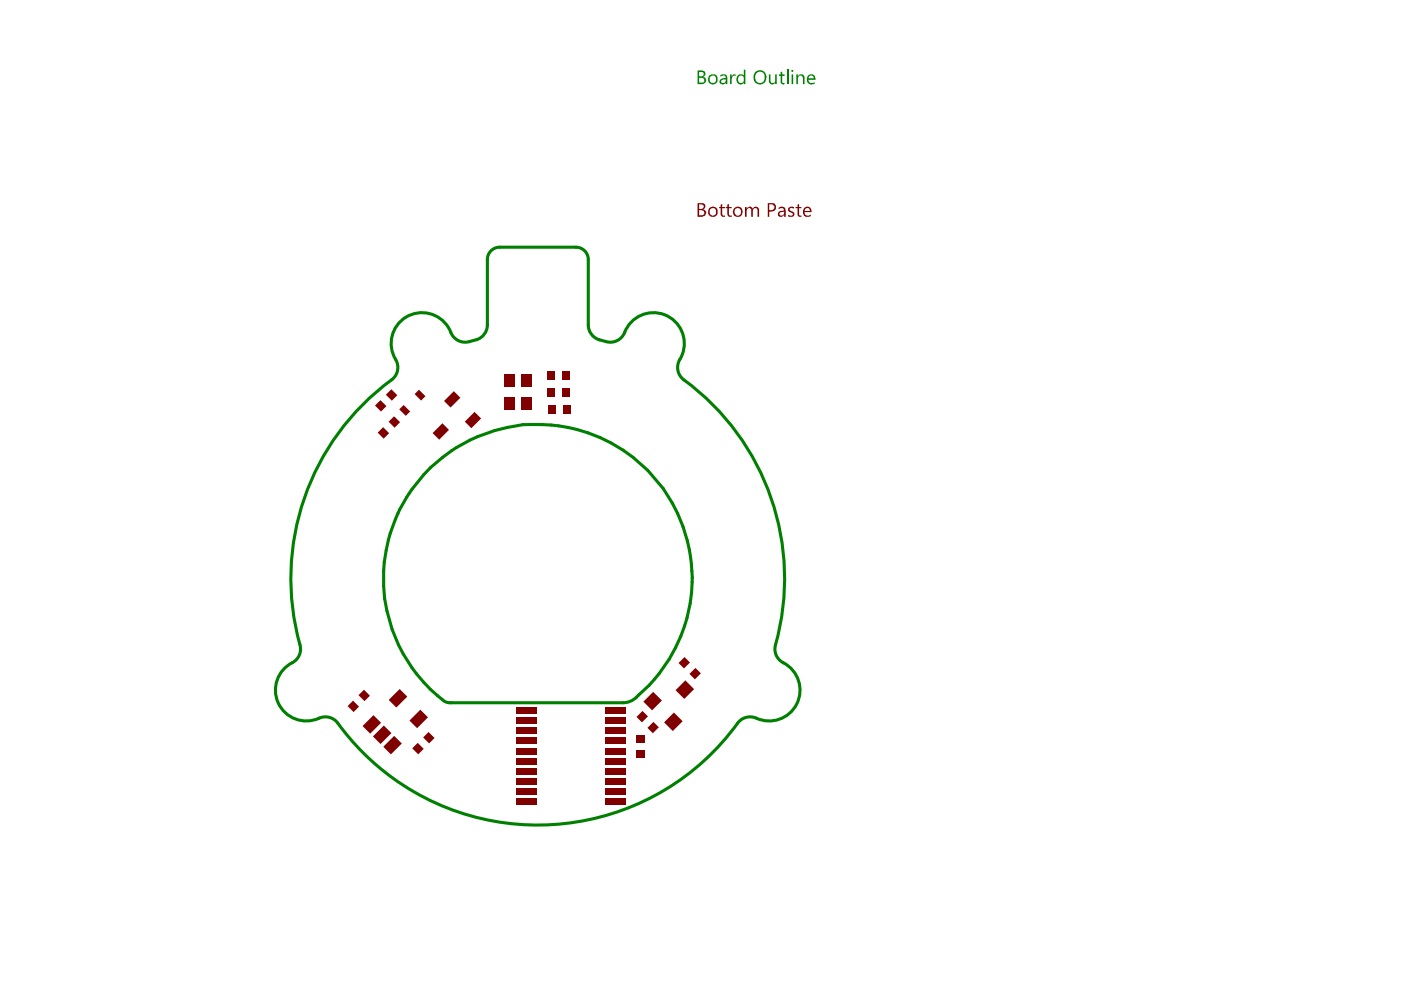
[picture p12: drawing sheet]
<svg xmlns="http://www.w3.org/2000/svg" width="297mm" height="210mm" viewBox="0 0 297 210" stroke-linecap="round" stroke-linejoin="round" font-family="sans-serif">
<path d="M103.3 55v13.9M105.9 52.4h16.2M124.7 55v13.9M132.1 149h-36.7M134.9 147.8a32.7 32.7 0 0 0-12.1-56.6 32.7 32.7 0 0 0-39.7 42.2 32.7 32.7 0 0 0 10.7 14.9" fill="none" stroke="#008000" stroke-width=".65"/>
<g fill="#008000">
<path d="M154.8 15.8h.3v.4l.4-.4h.5v.3l-.4-.1-.4 .4-.1 1.4h-.3z"/>
<path d="M163 15.8h.4v1.1a.51 .51 0 0 0 .4 .7 .51 .51 0 0 0 .5-.6v-1.2h.4v2h-.4v-.3a.71 .71 0 0 1-.8 .4 .71 .71 0 0 1-.5-.9z"/>
<path d="M165.5 15.3l.3-.1v.6h.5v.3h-.5v1.2a.29 .29 0 0 0 .2 .3 .29 .29 0 0 0 .3 0v.2l-.1 .1h-.3l-.4-.3v-1.5h-.3v-.3h.3z"/>
<path d="M148.2 15.3v.9h.4a.47 .47 0 0 0 .6-.5 .47 .47 0 0 0-.6-.4zM148.2 16.5v1h.5a.51 .51 0 0 0 .6-.5 .51 .51 0 0 0-.7-.5zM147.9 14.9h.9a.72 .72 0 0 1 .8 .6 .72 .72 0 0 1-.5 .8 .75 .75 0 0 1 .6 .9 .75 .75 0 0 1-.8 .6h-1z"/>
<path d="M150.4 16.8a.76 .76 0 0 0 1.5 0 .76 .76 0 0 0-1.5 0zM150.3 16.1a1.07 1.07 0 0 1 1.4-.2 1.07 1.07 0 0 1 .3 1.5 1.07 1.07 0 0 1-1.4 .4 1.11 1.11 0 0 1-.3-1.7z"/>
<path d="M153 17a.44 .44 0 0 0 .2 .6 .44 .44 0 0 0 .6-.3l.1-.5zM152.7 15.9a.94 .94 0 0 1 1.5 .4v1.5h-.3v-.3a.68 .68 0 0 1-1 .3 .68 .68 0 0 1-.2-1l1.2-.4a.68 .68 0 0 0-1.2-.1z"/>
<path d="M156.4 16a1 1 0 0 1 1.3 0v-1.2h.3v3h-.3v-.3a.88 .88 0 0 1-1.2 .3 .88 .88 0 0 1-.3-1.2zM156.6 16.3a.8 .8 0 0 0-.1 .9 .8 .8 0 0 0 .9 .4l.2-.2 .1-.8a.59 .59 0 0 0-.4-.6 .59 .59 0 0 0-.7 .3z"/>
<path d="M160.3 15.6a1.25 1.25 0 0 0-.1 1.3 1.25 1.25 0 0 0 1.2 .7 1.3 1.3 0 0 0 .2-2.2 .94 .94 0 0 0-1.3 .2zM160 15.4l.1-.1a1.48 1.48 0 0 1 2.4 .8 1.48 1.48 0 0 1-1.8 1.7 1.63 1.63 0 0 1-.7-2.4z"/>
</g>
<path d="M167 14.8v3" fill="none" stroke="#008000" stroke-width=".33"/>
<g fill="#008000">
<path d="M168.8 15.8h.4v.3a.77 .77 0 0 1 .9-.3 .77 .77 0 0 1 .5 .8v1.2h-.4v-1.1a.55 .55 0 0 0-.5-.7 .55 .55 0 0 0-.5 .7v1.1h-.4z"/>
<path d="M167.8 15.1a.22 .22 0 0 1 .4 0 .22 .22 0 0 1-.4 0zM167.8 15.8h.4v2h-.4z"/>
<path d="M171.5 16.3l-.1 .3h1.2a.59 .59 0 0 0-.4-.6 .59 .59 0 0 0-.7 .3zM171.2 16.1a.95 .95 0 0 1 1.2-.3 .95 .95 0 0 1 .5 1.1h-1.5a.79 .79 0 0 0 .5 .7 .79 .79 0 0 0 .8-.2v.3a1.06 1.06 0 0 1-1.4-.1 1.06 1.06 0 0 1-.1-1.4z"/>
</g>
<path d="M105.9 52.4a2.61 2.61 0 0 0-2.6 2.6M122.1 52.4a2.61 2.61 0 0 1 2.6 2.6M95.6 70.5a6.5 6.5 0 0 0-9-3.5 6.5 6.5 0 0 0-2.7 9.2 3.3 3.3 0 0 1-.9 4.3 52.4 52.4 0 0 0-19.3 56.9 3.3 3.3 0 0 1-1.8 3.1 6.6 6.6 0 0 0-2.7 9 6.6 6.6 0 0 0 9.1 2.6 3.3 3.3 0 0 1 3.3 1.2M103.3 68.9a3.6 3.6 0 0 1-3.4 3.4 3.3 3.3 0 0 1-4.3-1.8M124.7 68.9a3.7 3.7 0 0 0 3.4 3.4 3.3 3.3 0 0 0 4.3-1.8M132.4 70.5a6.5 6.5 0 0 1 9-3.5 6.5 6.5 0 0 1 2.7 9.2 3.3 3.3 0 0 0 .9 4.3 52.4 52.4 0 0 1 19.3 56.9 3.3 3.3 0 0 0 1.8 3.1 6.6 6.6 0 0 1 2.7 9 6.6 6.6 0 0 1-9 2.6 3.3 3.3 0 0 0-3.4 1.2 52.4 52.4 0 0 1-84.8 0M93.8 148.3l.6 .5 1 .2M134.9 147.8l-1.3 .9-1.5 .3" fill="none" stroke="#008000" stroke-width=".65"/>
<g fill="#800000">
<path d="M152.8 43.4l.3-.2v.7h.6v.2h-.6v1.4l.2 .2 .4-.1v.4h-.2a.56 .56 0 0 1-.7-.6v-1.3h-.3v-.2h.3z"/>
<path d="M154.2 43.4l.3-.2v.7h.6v.2h-.6v1.4l.2 .2 .4-.1v.4h-.6l-.3-.4v-1.5h-.3v-.2h.3z"/>
<path d="M158 43.9h.3v.3a.74 .74 0 0 1 .6-.4 .74 .74 0 0 1 .7 .4 .7 .7 0 0 1 .9-.4 .7 .7 0 0 1 .4 .8v1.4h-.3v-1.3a.51 .51 0 0 0-.5-.6 .51 .51 0 0 0-.5 .6v1.3h-.3v-1.3a.48 .48 0 0 0-.4-.6 .48 .48 0 0 0-.5 .5l-.1 1.4h-.3z"/>
<path d="M167.1 44.1a1.06 1.06 0 0 1 1.2-.2v.3l-.2-.1a.4 .4 0 0 0-.7 .2 .4 .4 0 0 0 .5 .5 .62 .62 0 0 1 .5 .8 .62 .62 0 0 1-.9 .4l-.4-.1v-.3l.4 .1a.38 .38 0 0 0 .6-.2 .38 .38 0 0 0-.5-.4l-.5-.4z"/>
<path d="M169.1 43.4l.3-.2v.7h.5v.2h-.5v1.2a.31 .31 0 0 0 .1 .4 .31 .31 0 0 0 .4-.1v.4h-.5l-.3-.4v-1.5h-.4v-.2h.4z"/>
<path d="M148.2 43.3v1h.4a.5 .5 0 0 0 .6-.5 .5 .5 0 0 0-.6-.5zM148.2 44.6v1h.5a.55 .55 0 0 0 .6-.5 .55 .55 0 0 0-.7-.5zM147.9 43.1h.9a.68 .68 0 0 1 .8 .5 .68 .68 0 0 1-.5 .8 .79 .79 0 0 1 .6 .9 .79 .79 0 0 1-.8 .7h-1z"/>
<path d="M150.6 44.4a.8 .8 0 0 0 0 1 .8 .8 0 0 0 1 .2 .95 .95 0 0 0-.5-1.5zM150.3 44.1h.1a1.06 1.06 0 0 1 1.7 .4 1.06 1.06 0 0 1-1 1.5 1.15 1.15 0 0 1-.8-1.9z"/>
<path d="M155.9 44.3a.83 .83 0 0 0 0 1.1 .83 .83 0 0 0 1.1 .2 .95 .95 0 0 0-.6-1.5zM155.6 44.1h.1a1.05 1.05 0 0 1 1.6 .2 1.05 1.05 0 0 1-.4 1.5 1.05 1.05 0 0 1-1.4-.5l-.1-.6z"/>
<path d="M163.1 43.3v1.3h.4a.62 .62 0 0 0 .7-.7 .62 .62 0 0 0-.7-.6zM162.8 43.1h.8a.91 .91 0 0 1 .9 .9 .91 .91 0 0 1-1 .9h-.4v1.1h-.3z"/>
<path d="M165.3 45.1a.41 .41 0 0 0 .2 .6 .41 .41 0 0 0 .6-.2l.2-.6zM165.1 44a.99 .99 0 0 1 1.5 .6v1.4h-.3v-.4a.69 .69 0 0 1-1 .4 .69 .69 0 0 1-.3-.9l.4-.4 .9-.1-.1-.3-.4-.2-.7 .3z"/>
<path d="M170.7 44.4l-.1 .3h1.1a.58 .58 0 0 0-.4-.6 .58 .58 0 0 0-.6 .3zM170.5 44.1a.91 .91 0 0 1 1.5 .4l.1 .5h-1.5a.76 .76 0 0 0 .5 .7 .76 .76 0 0 0 .8-.2v.3a1 1 0 0 1-1.1 .1 1 1 0 0 1-.6-1z"/>
</g>
<g fill="#800000">
<path d="M128.3 150.1h4.4v1.3h-4.4z" fill-rule="evenodd"/>
<path d="M128.3 152.2h4.4v1.3h-4.4z" fill-rule="evenodd"/>
<path d="M128.3 154.3h4.4v1.3h-4.4z" fill-rule="evenodd"/>
<path d="M128.3 156.5h4.4v1.3h-4.4z" fill-rule="evenodd"/>
<path d="M128.3 158.6h4.4v1.3h-4.4z" fill-rule="evenodd"/>
<path d="M128.3 160.7h4.4v1.3h-4.4z" fill-rule="evenodd"/>
<path d="M128.3 162.8h4.4v1.3h-4.4z" fill-rule="evenodd"/>
<path d="M128.3 164.9h4.4v1.4h-4.4z" fill-rule="evenodd"/>
<path d="M128.3 167.1h4.4v1.3h-4.4z" fill-rule="evenodd"/>
<path d="M128.3 169.2h4.4v1.3h-4.4z" fill-rule="evenodd"/>
<path d="M109.5 169.2h4.4v1.3h-4.4z" fill-rule="evenodd"/>
<path d="M109.5 167.1h4.4v1.3h-4.4z" fill-rule="evenodd"/>
<path d="M109.5 164.9h4.4v1.4h-4.4z" fill-rule="evenodd"/>
<path d="M109.5 162.8h4.4v1.3h-4.4z" fill-rule="evenodd"/>
<path d="M109.5 160.7h4.4v1.3h-4.4z" fill-rule="evenodd"/>
<path d="M109.5 158.6h4.4v1.3h-4.4z" fill-rule="evenodd"/>
<path d="M109.5 156.5h4.4v1.3h-4.4z" fill-rule="evenodd"/>
<path d="M109.5 154.3h4.4v1.3h-4.4z" fill-rule="evenodd"/>
<path d="M109.5 152.2h4.4v1.3h-4.4z" fill-rule="evenodd"/>
<path d="M109.5 150.1h4.4v1.3h-4.4z" fill-rule="evenodd"/>
<path d="M106.9 84.3h2.1v2.6h-2.1z" fill-rule="evenodd"/>
<path d="M106.9 79.4h2.1v2.6h-2.1z" fill-rule="evenodd"/>
<path d="M110.5 79.4h2.1v2.6h-2.1z" fill-rule="evenodd"/>
<path d="M110.5 84.3h2.1v2.6h-2.1z" fill-rule="evenodd"/>
<path d="M140.8 153.2l2.1-2.1 1.8 1.8-2 2.1z" fill-rule="evenodd"/>
<path d="M136.4 148.8l2.1-2.1 1.8 1.8-2 2.1z" fill-rule="evenodd"/>
<path d="M143.2 146.3l2.1-2 1.9 1.8-2.1 2.1z" fill-rule="evenodd"/>
<path d="M94.1 85l2.1-2.1 1.4 1.4-2.1 2.1z" fill-rule="evenodd"/>
<path d="M98.5 89.4l2.1-2.1 1.4 1.4-2.1 2.1z" fill-rule="evenodd"/>
<path d="M91.7 91.8l2.1-2 1.4 1.3-2.1 2.1z" fill-rule="evenodd"/>
<path d="M86.8 152.8l2.3-2.3 1.6 1.6-2.3 2.3z" fill-rule="evenodd"/>
<path d="M82.4 148.4l2.3-2.3 1.7 1.6-2.4 2.3z" fill-rule="evenodd"/>
<path d="M76.9 153.9l2.3-2.3 1.6 1.6-2.3 2.4z" fill-rule="evenodd"/>
<path d="M79.1 156.1l2.3-2.3 1.6 1.6-2.3 2.4z" fill-rule="evenodd"/>
<path d="M81.3 158.3l2.3-2.3 1.6 1.6-2.3 2.3z" fill-rule="evenodd"/>
<path d="M89.7 156.4l1.2-1.2 1.2 1.3-1.1 1.1z" fill-rule="evenodd"/>
<path d="M87.4 158.7l1.2-1.2 1.2 1.3-1.1 1.1z" fill-rule="evenodd"/>
<path d="M135 152l1.2-1.3 1.2 1.2-1.3 1.3z" fill-rule="evenodd"/>
<path d="M137.3 154.3l1.2-1.3 1.2 1.2-1.3 1.3z" fill-rule="evenodd"/>
<path d="M143.9 140.6l1.2-1.3 1.2 1.2-1.3 1.2z" fill-rule="evenodd"/>
<path d="M146.2 142.9l1.2-1.3 1.2 1.2-1.3 1.2z" fill-rule="evenodd"/>
<path d="M134.9 159.1h1.8v1.6h-1.8z" fill-rule="evenodd"/>
<path d="M134.9 155.8h1.8v1.6h-1.8z" fill-rule="evenodd"/>
<path d="M81.8 83.7l1.2-1.2 1.2 1.3-1.1 1.2z" fill-rule="evenodd"/>
<path d="M79.5 86l1.2-1.2 1.2 1.3-1.1 1.2z" fill-rule="evenodd"/>
<path d="M73.7 149.7l1.2-1.1 1.2 1.2-1.1 1.2z" fill-rule="evenodd"/>
<path d="M76 147.4l1.2-1.2 1.2 1.3-1.1 1.2z" fill-rule="evenodd"/>
<path d="M82.4 89.4l1.1-1.1 1.3 1.2-1.1 1.2z" fill-rule="evenodd"/>
<path d="M80.1 91.7l1.1-1.1 1.3 1.2-1.2 1.2z" fill-rule="evenodd"/>
<path d="M116 78.6h1.6v1.8h-1.6z" fill-rule="evenodd"/>
<path d="M119.2 78.6h1.7v1.8h-1.7z" fill-rule="evenodd"/>
<path d="M116.1 86h1.7v1.8h-1.7z" fill-rule="evenodd"/>
<path d="M119.4 86h1.6v1.8h-1.6z" fill-rule="evenodd"/>
<path d="M116 82.3h1.6v1.8h-1.6z" fill-rule="evenodd"/>
<path d="M119.2 82.3h1.7v1.8h-1.7z" fill-rule="evenodd"/>
<path d="M87.9 83.6l.9-1 1.4 1.4-.9 .9z" fill-rule="evenodd"/>
<path d="M84.7 86.8l.9-.9 1.4 1.4-1 .9z" fill-rule="evenodd"/>
</g>
</svg>
